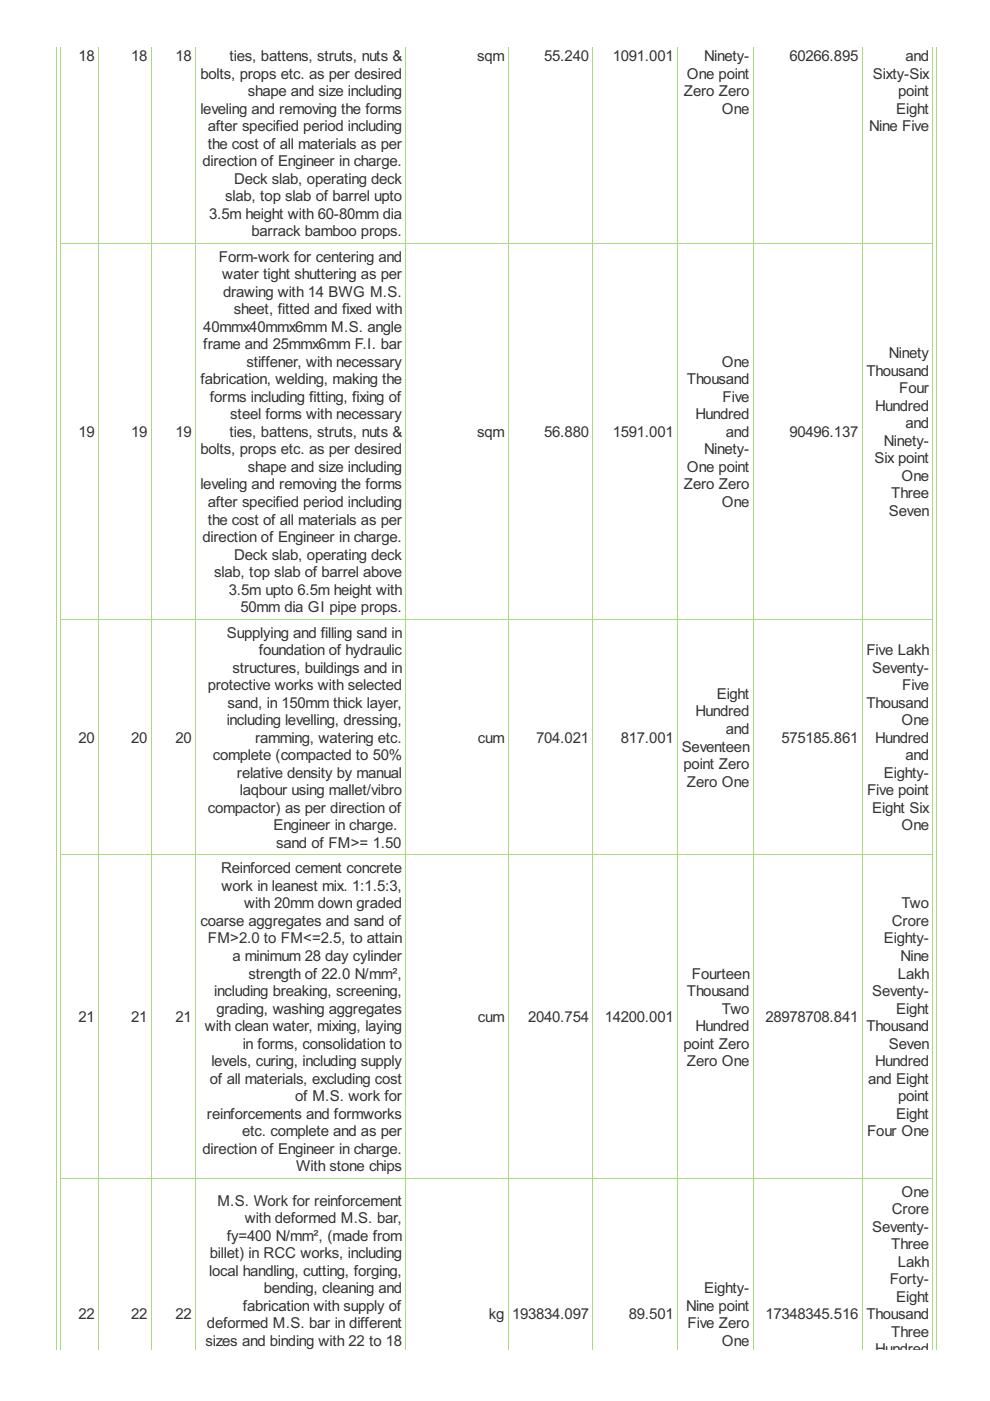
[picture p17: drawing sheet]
<svg xmlns="http://www.w3.org/2000/svg" width="210mm" height="297mm" viewBox="0 0 210 297" stroke-linecap="round" stroke-linejoin="round" font-family="sans-serif">
<defs><g id="words">
<g font-size="3.6" fill="#333">
<text x="16.6" y="12.9">18</text>
<text x="27.8" y="12.9">18</text>
<text x="37.2" y="12.9">18</text>
<text x="42.5" y="16.6">bolts, props etc. as per desired</text>
<text x="48.7" y="12.9">ties, battens, struts, nuts &amp;</text>
<text x="101.1" y="12.9">sqm</text>
<text x="115.4" y="12.9">55.240</text>
<text x="129.9" y="12.9">1091.001</text>
<text x="145.6" y="16.6">One point</text>
<text x="149.3" y="12.9">Ninety-</text>
<text x="167.4" y="12.9">60266.895</text>
<text x="185.1" y="16.6">Sixty-Six</text>
<text x="192" y="12.9">and</text>
<text x="52.6" y="20.4">shape and size including</text>
<text x="145" y="20.4">Zero Zero</text>
<text x="190.4" y="20.4">point</text>
<text x="42.5" y="24.1">leveling and removing the forms</text>
<text x="44" y="27.8">after specified period including</text>
<text x="153" y="24.1">One</text>
<text x="184.3" y="27.8">Nine Five</text>
<text x="190" y="24.1">Eight</text>
<text x="43" y="35.2">direction of Engineer in charge.</text>
<text x="44" y="31.5">the cost of all materials as per</text>
<text x="49.7" y="38.9">Deck slab, operating deck</text>
<text x="44.3" y="46.4">3.5m height with 60-80mm dia</text>
<text x="47.8" y="42.6">slab, top slab of barrel upto</text>
<text x="53.3" y="50.1">barrack bamboo props.</text>
<text x="46.4" y="55.5">Form-work for centering and</text>
<text x="47.1" y="59.2">water tight shuttering as per</text>
<text x="47.3" y="62.9">drawing with 14 BWG M.S.</text>
<text x="43.1" y="70.3">40mmx40mmx6mm M.S. angle</text>
<text x="49.6" y="66.6">sheet, fitted and fixed with</text>
<text x="43.1" y="74.1">frame and 25mmx6mm F.I. bar</text>
<text x="52.2" y="77.8">stiffener, with necessary</text>
<text x="153" y="77.8">One</text>
<text x="188.5" y="75.9">Ninety</text>
<text x="42.5" y="81.5">fabrication, welding, making the</text>
<text x="145.6" y="81.5">Thousand</text>
<text x="183.7" y="79.6">Thousand</text>
<text x="190.7" y="83.3">Four</text>
<text x="44.5" y="85.2">forms including fitting, fixing of</text>
<text x="48.8" y="88.9">steel forms with necessary</text>
<text x="147.5" y="88.9">Hundred</text>
<text x="153.2" y="85.2">Five</text>
<text x="185.5" y="87.1">Hundred</text>
<text x="16.6" y="92.6">19</text>
<text x="27.8" y="92.6">19</text>
<text x="37.2" y="92.6">19</text>
<text x="48.7" y="92.6">ties, battens, struts, nuts &amp;</text>
<text x="101.1" y="92.6">sqm</text>
<text x="115.4" y="92.6">56.880</text>
<text x="129.9" y="92.6">1591.001</text>
<text x="153.9" y="92.6">and</text>
<text x="167.4" y="92.6">90496.137</text>
<text x="187.4" y="94.5">Ninety-</text>
<text x="192" y="90.8">and</text>
<text x="42.5" y="96.3">bolts, props etc. as per desired</text>
<text x="52.6" y="100.1">shape and size including</text>
<text x="145.6" y="100.1">One point</text>
<text x="149.3" y="96.3">Ninety-</text>
<text x="185.4" y="98.2">Six point</text>
<text x="191.1" y="101.9">One</text>
<text x="42.5" y="103.8">leveling and removing the forms</text>
<text x="44" y="107.5">after specified period including</text>
<text x="145" y="103.8">Zero Zero</text>
<text x="153" y="107.5">One</text>
<text x="188.9" y="105.6">Three</text>
<text x="44" y="111.2">the cost of all materials as per</text>
<text x="188.5" y="109.3">Seven</text>
<text x="43" y="114.9">direction of Engineer in charge.</text>
<text x="49.7" y="118.6">Deck slab, operating deck</text>
<text x="45.4" y="122.3">slab, top slab of barrel above</text>
<text x="48.5" y="126.1">3.5m upto 6.5m height with</text>
<text x="51" y="129.8">50mm dia GI pipe props.</text>
<text x="48.1" y="135.2">Supplying and filling sand in</text>
<text x="49.3" y="142.6">structures, buildings and in</text>
<text x="54.9" y="138.9">foundation of hydraulic</text>
<text x="183.7" y="138.9">Five Lakh</text>
<text x="184.9" y="142.6">Seventy-</text>
<text x="44" y="146.3">protective works with selected</text>
<text x="152" y="148.2">Eight</text>
<text x="191.3" y="146.3">Five</text>
<text x="48.1" y="153.8">including levelling, dressing,</text>
<text x="48.2" y="150.1">sand, in 150mm thick layer,</text>
<text x="147.5" y="151.9">Hundred</text>
<text x="153.9" y="155.6">and</text>
<text x="183.7" y="150.1">Thousand</text>
<text x="191.1" y="153.8">One</text>
<text x="16.6" y="157.5">20</text>
<text x="27.8" y="157.5">20</text>
<text x="37.2" y="157.5">20</text>
<text x="45.1" y="161.2">complete (compacted to 50%</text>
<text x="54.1" y="157.5">ramming, watering etc.</text>
<text x="101.3" y="157.5">cum</text>
<text x="113.7" y="157.5">704.021</text>
<text x="131.6" y="157.5">817.001</text>
<text x="144.5" y="159.3">Seventeen</text>
<text x="165.7" y="157.5">575185.861</text>
<text x="185.5" y="157.5">Hundred</text>
<text x="192" y="161.2">and</text>
<text x="50.2" y="164.9">relative density by manual</text>
<text x="144.9" y="163.1">point Zero</text>
<text x="145.6" y="166.8">Zero One</text>
<text x="187.4" y="164.9">Eighty-</text>
<text x="44" y="172.3">compactor) as per direction of</text>
<text x="50.8" y="168.6">laqbour using mallet/vibro</text>
<text x="183.8" y="168.6">Five point</text>
<text x="184.9" y="172.3">Eight Six</text>
<text x="58" y="176.1">Engineer in charge.</text>
<text x="58.6" y="179.8">sand of FM&gt;= 1.50</text>
<text x="191.1" y="176.1">One</text>
<text x="46.9" y="185.2">Reinforced cement concrete</text>
<text x="47" y="188.9">work in leanest mix. 1:1.5:3,</text>
<text x="42.5" y="196.3">coarse aggregates and sand of</text>
<text x="51.8" y="192.6">with 20mm down graded</text>
<text x="189.1" y="196.3">Crore</text>
<text x="191.1" y="192.6">Two</text>
<text x="44.1" y="200">FM&gt;2.0 to FM&lt;=2.5, to attain</text>
<text x="49.3" y="203.8">a minimum 28 day cylinder</text>
<text x="187.4" y="200">Eighty-</text>
<text x="191" y="203.8">Nine</text>
<text x="52.7" y="207.5">strength of 22.0 N/mm²,</text>
<text x="146.7" y="207.5">Fourteen</text>
<text x="190.3" y="207.5">Lakh</text>
<text x="45.4" y="211.2">including breaking, screening,</text>
<text x="45.9" y="214.9">grading, washing aggregates</text>
<text x="145.6" y="211.2">Thousand</text>
<text x="153" y="214.9">Two</text>
<text x="184.9" y="211.2">Seventy-</text>
<text x="190" y="214.9">Eight</text>
<text x="16.6" y="216.8">21</text>
<text x="27.8" y="216.8">21</text>
<text x="37.2" y="216.8">21</text>
<text x="43.4" y="218.6">with clean water, mixing, laying</text>
<text x="101.3" y="216.8">cum</text>
<text x="112" y="216.8">2040.754</text>
<text x="128.2" y="216.8">14200.001</text>
<text x="147.5" y="218.6">Hundred</text>
<text x="162.3" y="216.8">28978708.841</text>
<text x="183.7" y="218.6">Thousand</text>
<text x="44.8" y="226">levels, curing, including supply</text>
<text x="51.5" y="222.3">in forms, consolidation to</text>
<text x="144.9" y="222.3">point Zero</text>
<text x="145.6" y="226">Zero One</text>
<text x="185.5" y="226">Hundred</text>
<text x="188.5" y="222.3">Seven</text>
<text x="44.5" y="229.8">of all materials, excluding cost</text>
<text x="62.6" y="233.5">of M.S. work for</text>
<text x="184.1" y="229.8">and Eight</text>
<text x="190.4" y="233.5">point</text>
<text x="43.9" y="237.2">reinforcements and formworks</text>
<text x="190" y="237.2">Eight</text>
<text x="43" y="244.6">direction of Engineer in charge.</text>
<text x="51.3" y="240.9">etc. complete and as per</text>
<text x="183.8" y="240.9">Four One</text>
<text x="62.8" y="248.3">With stone chips</text>
<text x="46.1" y="255.6">M.S. Work for reinforcement</text>
<text x="189.1" y="257.5">Crore</text>
<text x="191.1" y="253.7">One</text>
<text x="48.1" y="263">fy=400 N/mm², (made from</text>
<text x="51.9" y="259.3">with deformed M.S. bar,</text>
<text x="184.9" y="261.2">Seventy-</text>
<text x="44.5" y="266.7">billet) in RCC works, including</text>
<text x="188.9" y="264.9">Three</text>
<text x="190.3" y="268.6">Lakh</text>
<text x="44.3" y="270.5">local handling, cutting, forging,</text>
<text x="56" y="274.2">bending, cleaning and</text>
<text x="149.3" y="274.2">Eighty-</text>
<text x="188.6" y="272.3">Forty-</text>
<text x="16.6" y="279.7">22</text>
<text x="27.8" y="279.7">22</text>
<text x="37.2" y="279.7">22</text>
<text x="43.9" y="281.6">deformed M.S. bar in different</text>
<text x="51.5" y="277.9">fabrication with supply of</text>
<text x="103.6" y="279.7">kg</text>
<text x="108.6" y="279.7">193834.097</text>
<text x="133.3" y="279.7">89.501</text>
<text x="145.5" y="277.9">Nine point</text>
<text x="145.8" y="281.6">Five Zero</text>
<text x="162.3" y="279.7">17348345.516</text>
<text x="183.7" y="279.7">Thousand</text>
<text x="190" y="276">Eight</text>
<text x="43.6" y="285.3">sizes and binding with 22 to 18</text>
<text x="153" y="285.3">One</text>
<text x="185.5" y="287.2">Hundred</text>
<text x="188.9" y="283.5">Three</text>
</g>
</g></defs>
<g fill="none" stroke="#a8da7f" stroke-width=".21">
<path d="M11.9 9.9v276.2M12.9 9.9v276.2M20.9 9.9v276.2M32 9.9v276.2M41.5 9.9v276.2M86.1 9.9v276.2M107.7 9.9v276.2M125.7 9.9v276.2M143.6 9.9v276.2M159.7 9.9v276.2M182.8 9.9v276.2M197.8 9.9v276.2"/>
<path d="M198.6 9.9v276.2M12.8 51.5h185.1M12.8 131.2h185.1M12.8 181.2h185.1M12.8 249.8h185.1"/>
</g>
<use href="#words"/>
</svg>
